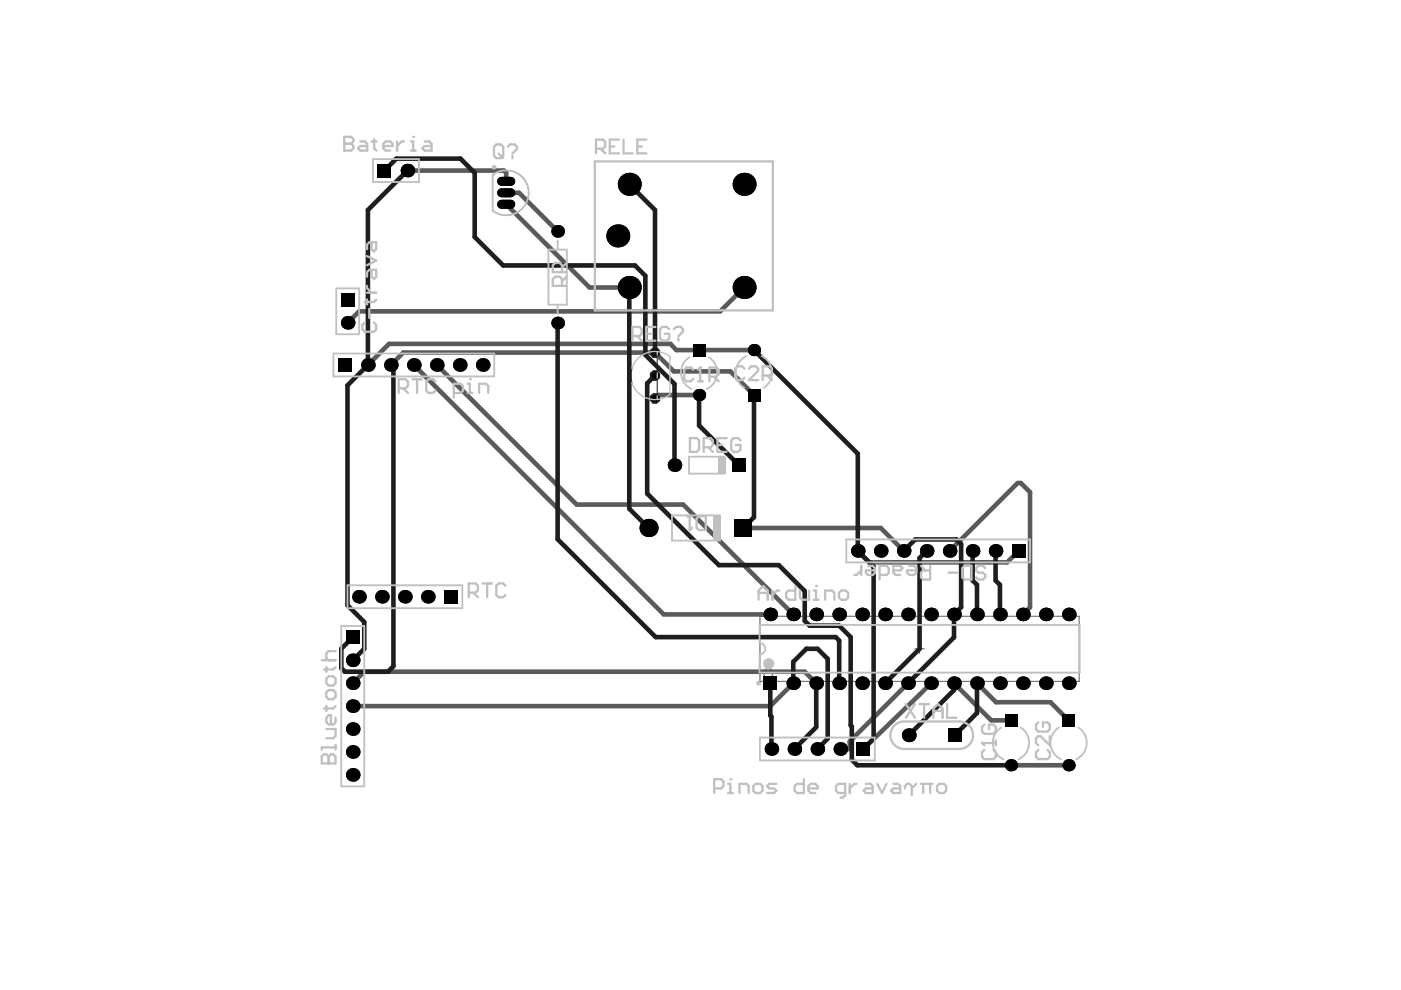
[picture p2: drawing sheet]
<svg xmlns="http://www.w3.org/2000/svg" width="297mm" height="210mm" viewBox="0 0 297 210" stroke-linecap="round" stroke-linejoin="round" font-family="sans-serif">
<g fill="none" stroke="#5a5a5a" stroke-width=".21">
<path d="M104.4 37.1a4.8 4.8 0 0 1 6.4 .6 4.8 4.8 0 0 1 0 6.4 4.8 4.8 0 0 1-6.4 .6M104.4 37.1v7.6M107.3 39.9v1.9M106.3 40.9h2M161.1 130.7h67.7v13.8h-67.7zM194 137.6h1.9M195 136.6v1.9"/>
<circle cx="162.9" cy="142.7" r=".97"/>
</g>
<path d="M134 78.1l-.2 1.5 .2 1.5M139.4 75.3v3.8M139.4 80.2v3.7" fill="none" stroke="#5a5a5a" stroke-width=".29"/>
<g fill="#000">
<circle cx="138.9" cy="79.6" r="1.15"/>
<circle cx="138.9" cy="74.8" r="1.15"/>
<circle cx="138.9" cy="84.5" r="1.15"/>
</g>
<g fill="#5a5a5a">
<circle cx="138.9" cy="84.5" r="1.15"/>
<circle cx="138.9" cy="79.6" r="1.15"/>
<circle cx="138.9" cy="74.8" r="1.15"/>
</g>
<g fill="none" stroke="#5a5a5a" stroke-width=".98">
<path d="M86.4 36.2h20.4l.5 .4v1.8M107.3 40.9h2.7l8.2 8.1M107.3 43.3l17.7 17.7h8.4M82.9 77.4l2.6-2.6h53.4l4 3.9h11.9l5.1 5.1M87.7 77.4l53 52.9h22.6M92.6 77.4l29.7 29.6h22.6l23.3 23.3M157.8 61l-5.1 5h-76.5l-2.5 2.4M159.9 74.2h-16.5l-1.3-1.3h-59.6l-4.5 4.5M148.2 83.8h-8.6l-.7 .7M157.6 111.9h29.1l4.9 4.9M181.9 116.8l2.4 2.4h29.2l2.5-2.4M201.3 116.8l14.5-14.4h.6l2 2v24.4l-1.5 1.5"/>
<path d="M74.8 144.9l2.4-2.5h93.4l2.5 2.5M168.2 144.9l-4.9 4.8h-88.5M192.5 144.9l-12.3 12.3v1.6h-2M197.4 144.9l-14.4 13.9M202.3 144.9l7.9 7.8h4.1M207.1 144.9l4.1 4h11.5l3.9 3.8M214.3 162.3h12.3"/>
</g>
<g fill="#000">
<circle cx="86.4" cy="36.2" r="1.44"/>
<circle cx="133.4" cy="39.1" r="2.44"/>
<circle cx="157.8" cy="39.1" r="2.44"/>
<circle cx="118.2" cy="49" r="1.34"/>
<circle cx="131" cy="50" r="2.44"/>
<circle cx="73.7" cy="68.4" r="1.44"/>
<circle cx="78" cy="77.4" r="1.44"/>
<circle cx="82.9" cy="77.4" r="1.44"/>
<circle cx="87.7" cy="77.4" r="1.44"/>
<circle cx="92.6" cy="77.4" r="1.44"/>
<circle cx="97.5" cy="77.4" r="1.44"/>
<circle cx="102.4" cy="77.4" r="1.44"/>
<circle cx="118.2" cy="68.5" r="1.34"/>
<circle cx="133.4" cy="61" r="2.44"/>
<circle cx="138.9" cy="79.6" r=".68"/>
<circle cx="138.9" cy="74.8" r=".68"/>
<circle cx="157.8" cy="61" r="2.44"/>
<circle cx="159.9" cy="74.2" r="1.29"/>
<circle cx="138.9" cy="84.5" r=".68"/>
<circle cx="143" cy="98.6" r="1.44"/>
<circle cx="148.2" cy="83.8" r="1.29"/>
<circle cx="137.5" cy="111.9" r="1.93"/>
<circle cx="181.9" cy="116.8" r="1.44"/>
<circle cx="186.7" cy="116.8" r="1.44"/>
<circle cx="191.6" cy="116.8" r="1.44"/>
<circle cx="196.5" cy="116.8" r="1.44"/>
<circle cx="201.3" cy="116.8" r="1.44"/>
<circle cx="206.2" cy="116.8" r="1.44"/>
<circle cx="211.1" cy="116.8" r="1.44"/>
<circle cx="74.8" cy="140" r="1.44"/>
<circle cx="76.1" cy="126.5" r="1.44"/>
<circle cx="81" cy="126.5" r="1.44"/>
<circle cx="85.8" cy="126.5" r="1.44"/>
<circle cx="90.7" cy="126.5" r="1.44"/>
<circle cx="163.3" cy="130.3" r="1.44"/>
<circle cx="168.2" cy="130.3" r="1.44"/>
<circle cx="173.1" cy="130.3" r="1.44"/>
<circle cx="177.9" cy="130.3" r="1.44"/>
<circle cx="182.8" cy="130.3" r="1.44"/>
<circle cx="187.7" cy="130.3" r="1.44"/>
<circle cx="192.5" cy="130.3" r="1.44"/>
<circle cx="197.4" cy="130.3" r="1.44"/>
<circle cx="202.3" cy="130.3" r="1.44"/>
<circle cx="207.1" cy="130.3" r="1.44"/>
<circle cx="212" cy="130.3" r="1.44"/>
<circle cx="216.9" cy="130.3" r="1.44"/>
<circle cx="221.7" cy="130.3" r="1.44"/>
<circle cx="226.6" cy="130.3" r="1.44"/>
<circle cx="74.8" cy="159.4" r="1.44"/>
<circle cx="74.8" cy="149.7" r="1.44"/>
<circle cx="74.8" cy="144.9" r="1.44"/>
<circle cx="74.8" cy="154.6" r="1.44"/>
<circle cx="163.6" cy="158.8" r="1.44"/>
<circle cx="168.2" cy="144.9" r="1.44"/>
<circle cx="168.4" cy="158.8" r="1.44"/>
<circle cx="173.1" cy="144.9" r="1.44"/>
<circle cx="173.3" cy="158.8" r="1.44"/>
<circle cx="177.9" cy="144.9" r="1.44"/>
<circle cx="178.2" cy="158.8" r="1.44"/>
<circle cx="182.8" cy="144.9" r="1.44"/>
<circle cx="187.7" cy="144.9" r="1.44"/>
<circle cx="192.5" cy="144.9" r="1.44"/>
<circle cx="192.7" cy="155.9" r="1.46"/>
<circle cx="197.4" cy="144.9" r="1.44"/>
<circle cx="202.3" cy="144.9" r="1.44"/>
<circle cx="207.1" cy="144.9" r="1.44"/>
<circle cx="212" cy="144.9" r="1.44"/>
<circle cx="216.9" cy="144.9" r="1.44"/>
<circle cx="221.7" cy="144.9" r="1.44"/>
<circle cx="226.6" cy="144.9" r="1.44"/>
<circle cx="74.8" cy="164.3" r="1.44"/>
<circle cx="214.3" cy="162.3" r="1.29"/>
<circle cx="226.6" cy="162.3" r="1.29"/>
</g>
<g fill="#000">
<path d="M80.1 34.7h2.9v2.9h-2.9z" fill-rule="evenodd"/>
<path d="M71.7 75.9h2.9v2.9h-2.9z" fill-rule="evenodd"/>
<path d="M72.3 62.1h2.9v2.9h-2.9z" fill-rule="evenodd"/>
<path d="M147 72.9h2.5v2.6h-2.5z" fill-rule="evenodd"/>
<path d="M155.2 97.2h2.9v2.9h-2.9z" fill-rule="evenodd"/>
<path d="M158.6 82.4h2.6v2.7h-2.6z" fill-rule="evenodd"/>
<path d="M155.7 110h3.8v3.8h-3.8z" fill-rule="evenodd"/>
<path d="M214.5 115.3h2.9v3h-2.9z" fill-rule="evenodd"/>
<path d="M73.3 133.7h3v2.9h-3z" fill-rule="evenodd"/>
<path d="M94.1 125.1h2.9v2.9h-2.9z" fill-rule="evenodd"/>
<path d="M161.9 143.4h2.9v2.9h-2.9z" fill-rule="evenodd"/>
<path d="M201 154.4h2.9v2.9h-2.9z" fill-rule="evenodd"/>
<path d="M213.1 151.4h2.6v2.6h-2.6z" fill-rule="evenodd"/>
<path d="M225.3 151.4h2.6v2.6h-2.6z" fill-rule="evenodd"/>
<path d="M181.6 157.3h2.9v3h-2.9z" fill-rule="evenodd"/>
</g>
<path d="M106.3 38.4h2M106.3 43.3h2M106.3 40.9h2" fill="none" stroke="#000" stroke-width="1.9"/>
<g fill="#1e1e1e">
<circle cx="138.9" cy="84.5" r="1.15"/>
<circle cx="138.9" cy="79.6" r="1.15"/>
<circle cx="138.9" cy="74.8" r="1.15"/>
</g>
<g fill="none" stroke="#1e1e1e" stroke-width=".98">
<path d="M81.5 36.2l2.5-2.6h13.6l3 3v13.7l6.1 6h27.9l2.2 2.2v16.7l6.2 6.2v17.2M86.4 36.2l-8.4 8.3v32.9l-4.3 4.3v46.6l3.5 3.6v5.7l-2.4 2.4M133.4 39.1l5.5 5.4v30.3M82.9 77.4h.5v63.9l-1.2 1.1h-9.1l-.7-.8v-4l2.4-2.5M118.2 68.5v45.8l20.8 20.8h38.2l.7 .7v9.1M133.4 61v46.9l4.1 4M138.9 79.6l-1.7 1.7v23.4l15.2 15.1h12.7l5.5 5.5v6.3l1 1.1h6.3l2.5 2.4v18.7l.2 .2v7.1l1.2 1.2h32.5M159.9 74.2l22 22v20.6l3.3 3.4v36.4l-2.2 2.2M148.2 83.8v6.4l8.4 8.4M159.9 83.8v25.9l-2.3 2.2M191.6 116.8l2.4-2.4h8.8l1 .9v13.5l-1.5 1.5v4.8l-9.8 9.8M196.5 116.8l-1.5 1.5v19.3l-7.3 7.3"/>
<path d="M206.2 116.8v6.3l.9 .9v6.3M211.1 116.8v6.3l.9 .9v6.3M163.3 144.9v6.8l.3 .2v6.9M168.2 144.9v-4.6l2.8-2.7h2.3l2.2 2.1v16.9l-2.2 2.2M173.1 144.9v9.3l-4.7 4.6M202.3 144.9v1.4l-9.6 9.6M207.1 144.9v6.3l-4.7 4.7"/>
</g>
<g fill="#000">
<circle cx="86.4" cy="36.2" r="1.44"/>
<circle cx="133.4" cy="39.1" r="2.44"/>
<circle cx="157.8" cy="39.1" r="2.44"/>
<circle cx="118.2" cy="49" r="1.34"/>
<circle cx="131" cy="50" r="2.44"/>
<circle cx="73.7" cy="68.4" r="1.44"/>
<circle cx="78" cy="77.4" r="1.44"/>
<circle cx="82.9" cy="77.4" r="1.44"/>
<circle cx="87.7" cy="77.4" r="1.44"/>
<circle cx="92.6" cy="77.4" r="1.44"/>
<circle cx="97.5" cy="77.4" r="1.44"/>
<circle cx="102.4" cy="77.4" r="1.44"/>
<circle cx="118.2" cy="68.5" r="1.34"/>
<circle cx="133.4" cy="61" r="2.44"/>
<circle cx="138.9" cy="79.6" r=".68"/>
<circle cx="138.9" cy="74.8" r=".68"/>
<circle cx="157.8" cy="61" r="2.44"/>
<circle cx="159.9" cy="74.2" r="1.29"/>
<circle cx="138.9" cy="84.5" r=".68"/>
<circle cx="143" cy="98.6" r="1.44"/>
<circle cx="148.2" cy="83.8" r="1.29"/>
<circle cx="137.5" cy="111.9" r="1.93"/>
<circle cx="181.9" cy="116.8" r="1.44"/>
<circle cx="186.7" cy="116.8" r="1.44"/>
<circle cx="191.6" cy="116.8" r="1.44"/>
<circle cx="196.5" cy="116.8" r="1.44"/>
<circle cx="201.3" cy="116.8" r="1.44"/>
<circle cx="206.2" cy="116.8" r="1.44"/>
<circle cx="211.1" cy="116.8" r="1.44"/>
<circle cx="74.8" cy="140" r="1.44"/>
<circle cx="76.1" cy="126.5" r="1.44"/>
<circle cx="81" cy="126.5" r="1.44"/>
<circle cx="85.8" cy="126.5" r="1.44"/>
<circle cx="90.7" cy="126.5" r="1.44"/>
<circle cx="163.3" cy="130.3" r="1.44"/>
<circle cx="168.2" cy="130.3" r="1.44"/>
<circle cx="173.1" cy="130.3" r="1.44"/>
<circle cx="177.9" cy="130.3" r="1.44"/>
<circle cx="182.8" cy="130.3" r="1.44"/>
<circle cx="187.7" cy="130.3" r="1.44"/>
<circle cx="192.5" cy="130.3" r="1.44"/>
<circle cx="197.4" cy="130.3" r="1.44"/>
<circle cx="202.3" cy="130.3" r="1.44"/>
<circle cx="207.1" cy="130.3" r="1.44"/>
<circle cx="212" cy="130.3" r="1.44"/>
<circle cx="216.9" cy="130.3" r="1.44"/>
<circle cx="221.7" cy="130.3" r="1.44"/>
<circle cx="226.6" cy="130.3" r="1.44"/>
<circle cx="74.8" cy="159.4" r="1.44"/>
<circle cx="74.8" cy="149.7" r="1.44"/>
<circle cx="74.8" cy="144.9" r="1.44"/>
<circle cx="74.8" cy="154.6" r="1.44"/>
<circle cx="163.6" cy="158.8" r="1.44"/>
<circle cx="168.2" cy="144.9" r="1.44"/>
<circle cx="168.4" cy="158.8" r="1.44"/>
<circle cx="173.1" cy="144.9" r="1.44"/>
<circle cx="173.3" cy="158.8" r="1.44"/>
<circle cx="177.9" cy="144.9" r="1.44"/>
<circle cx="178.2" cy="158.8" r="1.44"/>
<circle cx="182.8" cy="144.9" r="1.44"/>
<circle cx="187.7" cy="144.9" r="1.44"/>
<circle cx="192.5" cy="144.9" r="1.44"/>
<circle cx="192.7" cy="155.9" r="1.46"/>
<circle cx="197.4" cy="144.9" r="1.44"/>
<circle cx="202.3" cy="144.9" r="1.44"/>
<circle cx="207.1" cy="144.9" r="1.44"/>
<circle cx="212" cy="144.9" r="1.44"/>
<circle cx="216.9" cy="144.9" r="1.44"/>
<circle cx="221.7" cy="144.9" r="1.44"/>
<circle cx="226.6" cy="144.9" r="1.44"/>
<circle cx="74.8" cy="164.3" r="1.44"/>
<circle cx="214.3" cy="162.3" r="1.29"/>
<circle cx="226.6" cy="162.3" r="1.29"/>
</g>
<g fill="#000">
<path d="M80.1 34.7h2.9v2.9h-2.9z" fill-rule="evenodd"/>
<path d="M71.7 75.9h2.9v2.9h-2.9z" fill-rule="evenodd"/>
<path d="M72.3 62.1h2.9v2.9h-2.9z" fill-rule="evenodd"/>
<path d="M147 72.9h2.5v2.6h-2.5z" fill-rule="evenodd"/>
<path d="M155.2 97.2h2.9v2.9h-2.9z" fill-rule="evenodd"/>
<path d="M158.6 82.4h2.6v2.7h-2.6z" fill-rule="evenodd"/>
<path d="M155.7 110h3.8v3.8h-3.8z" fill-rule="evenodd"/>
<path d="M214.5 115.3h2.9v3h-2.9z" fill-rule="evenodd"/>
<path d="M73.3 133.7h3v2.9h-3z" fill-rule="evenodd"/>
<path d="M94.1 125.1h2.9v2.9h-2.9z" fill-rule="evenodd"/>
<path d="M161.9 143.4h2.9v2.9h-2.9z" fill-rule="evenodd"/>
<path d="M201 154.4h2.9v2.9h-2.9z" fill-rule="evenodd"/>
<path d="M213.1 151.4h2.6v2.6h-2.6z" fill-rule="evenodd"/>
<path d="M225.3 151.4h2.6v2.6h-2.6z" fill-rule="evenodd"/>
<path d="M181.6 157.3h2.9v3h-2.9z" fill-rule="evenodd"/>
</g>
<path d="M106.3 38.4h2M106.3 43.3h2M106.3 40.9h2" fill="none" stroke="#000" stroke-width="1.9"/>
<g fill="none" stroke="#c0c0c0" stroke-width=".39">
<path d="M79.1 33.7h9.7v4.9h-9.7zM104.4 37.1v7.6M116.3 52.9h3.9v11.7h-3.9zM118.2 51v1.9M70.7 75h34.1v4.8h-34.1zM71.3 61.1h4.9v9.8h-4.9zM118.2 64.6v1.9M153.6 96.8h-7.5v3.6h7.5M152.6 109.3h-10.1v5.3h10.1M179.4 114.4h39v4.8h-39zM72.4 132.7h4.8v34h-4.8zM73.7 124.1h24.3v4.9h-24.3z"/>
<path d="M161 136.3v-3.8h67.9v10.1h-67.9v-3.8M161.1 156.4h24.4v4.8h-24.4z"/>
</g>
<path d="M139.4 74.5v.8M139.4 79.1v1.1M142 75.6v8M139.4 83.9v.8" fill="none" stroke="#c0c0c0" stroke-width=".29"/>
<path d="M126.1 34.2h37.8v31.6h-37.8zM191.7 158.8h11.7M191.7 153h11.7" fill="none" stroke="#c0c0c0" stroke-width=".49"/>
<g fill="#c0c0c0">
<path d="M152.2 96.8h1.6v3.6h-1.6z" fill-rule="evenodd"/>
<path d="M151.3 109.3h1.5v5.3h-1.5z" fill-rule="evenodd"/>
</g>
<path d="M119.2 57.7v-1.5l-.5-.4h-1l-.5 .4v1.5h2.9M120.1 58.7l-.9 .9M120.1 55.8l-.9 .9M119.2 60.6v-1.4l-.5-.5h-1l-.5 .5v1.4h2.9M145.7 109.5h1M146.2 109.5v2.9M147.7 110l.5-.5h1.4v2.9h-1.4l-.5-.5z" fill="none" stroke="#c0c0c0" stroke-width=".49"/>
<circle cx="146.2" cy="112.4" r=".24" fill="#c0c0c0"/>
<path d="M146.7 111.9l-.5 .5M192 149.3l2 2.9M194 149.3l-2 2.9M195 149.3h1.9M195.9 149.3v2.9M197.9 152.2v-2l1-.9 .9 .9v2M197.9 150.7h1.9M200.8 149.3v2.9h2M68.2 161.9h2.9v-1.5l-.4-.5h-.5l-.5 .5v1.5" fill="none" stroke="#c0c0c0" stroke-width=".49"/>
<circle cx="69.7" cy="161.9" r=".24" fill="#c0c0c0"/>
<g fill="none" stroke="#c0c0c0" stroke-width=".49">
<path d="M104.7 31.1l.5-.5h1l.5 .5v2l-.5 .4h-1l-.5-.4zM105.7 32.6l1 .9M107.7 31.1l.4-.5h1l.5 .5v.5l-1 1M108.6 33.1v.4M147 78.4l-.5-.5h-1l-.4 .5v1.9l.4 .5h1l.5-.5M148.5 77.9v2.9M146.3 92.9h1.4l.5 .5v1.9l-.5 .5h-1.4zM148 80.8h1M149.2 94.8h1.5l.4-.5v-.9l-.4-.5h-1.5v2.9M150.2 94.8l.9 1M152.1 94.3h1M154.1 92.9h-2v2.9h2"/>
<path d="M157 93.4l-.5-.5h-1l-.5 .5v1.9l.5 .5h1l.5-.5v-1h-1M68.2 140h2.9M71.1 138h-1.4l-.5 .5v1l.5 .5M99.4 125.7h1.4l.5-.5v-1l-.5-.5h-1.4v2.9M100.4 125.7l.9 .9M102.3 123.7h2M103.3 123.7v2.9M107.2 124.2l-.5-.5h-1l-.5 .5v1.9l.5 .5h1l.5-.5M69.2 143.9l.5-.5h1l.4 .5v1l-.4 .4h-1l-.5-.4zM69.2 146.8l.5-.5h1l.4 .5v1l-.4 .5h-1l-.5-.5zM69.2 154.6h1.9v1.4l-.4 .5h-1.5M69.2 141.4v1"/>
<path d="M69.2 149.7v1M71.1 158.5h-2.9v.4M71.1 152.1v1l-.4 .5h-1l-.5-.5v-1l.5-.4h.5v1.9M71.1 158v.9M71.1 149.7l-.4 .5h-2M71.1 141.4l-.4 .5h-2M68.2 161.9v-1.5l.5-.5h.5l.5 .5v1.5"/>
</g>
<circle cx="148.5" cy="77.9" r=".24" fill="#c0c0c0"/>
<path d="M148.5 77.9l-.5 .5M150.4 79.9h1.5l.5-.5v-1l-.5-.5h-1.5v2.9M151.4 79.9l1 .9M208.2 157.5h2.9M208.7 159l-.5 .5v1l.5 .4h1.9l.5-.4v-1l-.5-.5M211.1 157.1v.9" fill="none" stroke="#c0c0c0" stroke-width=".49"/>
<circle cx="208.2" cy="157.5" r=".24" fill="#c0c0c0"/>
<path d="M134.1 71.3h1.5l.4-.5v-1l-.4-.5h-1.5v2.9M135.1 71.3l.9 .9M137 70.8h1M139 69.3h-2v2.9h2M141.9 69.8l-.5-.5h-1l-.5 .5v1.9l.5 .5h1l.5-.5v-.9h-1M142.9 69.8l.5-.5h.9l.5 .5v.5l-1 1M143.8 71.7v.5M208.2 157.5l.5 .5M208.7 153.7l-.5 .4v1l.5 .5h1.9l.5-.5v-1l-.5-.4h-.9v.9M151.4 167.2h1.5l.5-.5v-1l-.5-.5h-1.5v2.9M154.4 168.1h.9M154.4 166.2h.4v1.9" fill="none" stroke="#c0c0c0" stroke-width=".49"/>
<circle cx="154.8" cy="165.2" r=".24" fill="#c0c0c0"/>
<g fill="none" stroke="#c0c0c0" stroke-width=".49">
<path d="M126.4 31.5h1.4l.5-.4v-1l-.5-.5h-1.4v2.9M127.3 31.5l1 1M129.3 31.1h1M131.2 29.6h-1.9v2.9h1.9M132.2 29.6v2.9h1.9M135.1 31.1h1M137.1 29.6h-2v2.9h2M182.6 120v1.9M184.1 120h.9l.5 .5v.9l-.5 .5h-.9l-.5-.5v-.5h1.9M192.8 120h1l.5 .5v.9l-.5 .5h-1l-.5-.5v-.5h2M195.3 120l.9 .9M197.2 120v2.9h-1.5l-.4-.5v-1l.4-.5h1.5"/>
<path d="M160.8 127.2v-2l1-1 1 1v2M160.8 125.7h2M163.8 125.2v2M165.2 125.2h-.5l-.9 1M168.6 124.2v3h-1.4l-.5-.5v-1l.5-.5h1.4M169.6 125.2v1.5l.5 .5h1.4v-2M172.5 125.2h.5v2M172.5 127.2h1M182.6 120.9l-1 1h-.5M186.5 121.9h1.5l.4-.5v-.9l-.4-.5h-1.5v2.9M189.4 120.9h1.5l.5-.4-.5-.5h-1.5v1.4l.5 .5h1M201.1 121.4h1.9"/>
<path d="M204 120.5l.5-.5h1.5v2.9h-1.5l-.5-.5zM208.9 120.5l-.5-.5h-1l-.5 .5v.4l.5 .5h1l.5 .5v.5l-.5 .5h-1l-.5-.5M156.8 168.1v-1.9h1.5l.4 .5v1.4M159.7 166.7l.5-.5h1l.5 .5v.9l-.5 .5h-1l-.5-.5zM164.6 166.2h-1.5l-.5 .5 .5 .5h1l.5 .4-.5 .5h-1.5M170.4 165.2v2.9h-1.4l-.5-.5v-.9l.5-.5h1.4M171.4 167.2h1.9v-.5l-.4-.5h-1l-.5 .5v.9l.5 .5h1M179.2 168.1h-1.5l-.5-.5v-.9l.5-.5h1.5v2.4l-.5 .5h-.5M180.2 166.2v1.9M181.6 166.2h-.5l-.9 1M183.6 166.2h.9l.5 .5v1.4h-1.4l-.5-.5 .5-.4h1.4M186 166.2l1 1.9 1-1.9"/>
<path d="M189.4 166.2h1l.5 .5v1.4h-1.5l-.5-.5 .5-.4h1.5M191.9 167.2v-.5l.4-.5h.5l.5 .5v1.9M194.3 166.2l-1 1M195.3 166.2h2.4M195.7 166.2v1.9M197.2 166.2v1.9M198.7 166.7l.5-.5h.9l.5 .5v.9l-.5 .5h-.9l-.5-.5z"/>
</g>
<circle cx="173" cy="124.2" r=".24" fill="#c0c0c0"/>
<g fill="none" stroke="#c0c0c0" stroke-width=".49">
<path d="M77.8 54.3l2 1-2 .9M78.8 51.4v1.4l.5 .5 .5-.5v-1.4h-1.5l-.5 .5v.9M78.8 57.2v1.5l.5 .5 .5-.5v-1.5h-1.5l-.5 .5v1M77.3 68.4l-.5 .5v.9l.5 .5h2l.5-.5v-.9l-.5-.5M77.8 60.6v.5l1 1M77.8 63.5v1M77.8 62.1h2M78.3 65.5v1.9M79.8 63.5l-.5 .5h-2M157.8 78.2l-.5-.5h-.9l-.5 .5v1.9l.5 .5h.9l.5-.5M158.8 78.2l.5-.5h.9l.5 .5v.4l-1.9 2h1.9M161.7 79.6h1.5l.5-.5v-.9l-.5-.5h-1.5v2.9"/>
<path d="M162.7 79.6l1 1M84.5 82.3h1.5l.5-.4v-1l-.5-.5h-1.5v2.9M85.5 82.3l1 1M87.5 80.4h1.9M88.4 80.4v2.9M92.3 80.9l-.5-.5h-.9l-.5 .5v1.9l.5 .5h.9l.5-.5M96.2 83.3h1.5l.5-.5v-.9l-.5-.5h-1.5v2.9M99.1 83.3h1M99.1 81.4h.5v1.9M175 127.2v-2h1.4l.5 .5v1.5M177.9 125.7l.5-.5h.9l.5 .5v1l-.5 .5h-.9l-.5-.5zM220.1 159l-.4 .5v1l.4 .4h2l.5-.4v-1l-.5-.5"/>
<path d="M220.1 153.2l-.4 .5v.9l.4 .5h2l.5-.5v-.9l-.5-.5h-1v.9M222.6 156.1v1.9l-2-1.9h-.5l-.4 .5v.9l.4 .5"/>
</g>
<circle cx="99.6" cy="80.4" r=".24" fill="#c0c0c0"/>
<path d="M73 29v2.9h1.5l.4-.5v-.4l-.4-.5h-1.5M101.6 83.3v-1.9h1.4l.5 .5v1.4" fill="none" stroke="#c0c0c0" stroke-width=".49"/>
<circle cx="73" cy="30.5" r=".24" fill="#c0c0c0"/>
<path d="M73 29h1.5l.4 .5v.5l-.4 .5h-1.5M76.4 30h1l.5 .5v1.4h-1.5l-.5-.5 .5-.4h1.5M78.8 30h1M79.3 29.5v1.9l.5 .5M81.3 31h1.9v-.5l-.5-.5h-.9l-.5 .5v.9l.5 .5h.9M84.2 30v1.9M85.7 30h-.5l-1 1M87.1 30h.5v1.9M87.1 31.9h1" fill="none" stroke="#c0c0c0" stroke-width=".49"/>
<circle cx="87.6" cy="29" r=".24" fill="#c0c0c0"/>
<g fill="none" stroke="#c0c0c0" stroke-width=".49">
<path d="M90 30h1l.5 .5v1.4h-1.5l-.5-.5 .5-.4h1.5M191.7 153a2.92 2.92 0 0 0-2.9 2.9 2.92 2.92 0 0 0 2.9 2.9M203.4 153a2.92 2.92 0 0 1 2.9 2.9 2.92 2.92 0 0 1-2.9 2.9"/>
<circle cx="104.7" cy="35.5" r=".24"/>
<circle cx="160.8" cy="144.9" r=".24"/>
</g>
<path d="M104.4 37.1a4.8 4.8 0 0 1 6.4 .6 4.8 4.8 0 0 1 0 6.4 4.8 4.8 0 0 1-6.4 .6M146.2 75.7a3.8 3.8 0 0 0 .4 6.8M150.3 75.7a3.8 3.8 0 0 1-.5 6.8M158.3 75.5a3.8 3.8 0 0 0-.5 6.7M161.5 75.5a3.8 3.8 0 0 1 .4 6.7M161 136.3a1.22 1.22 0 0 1 1.2 1.3 1.22 1.22 0 0 1-1.2 1.2M212.3 154.3a3.8 3.8 0 0 0 .4 6.7M216.4 154.3a3.8 3.8 0 0 1-.5 6.7M224.5 154.3a3.8 3.8 0 0 0 .5 6.7M228.6 154.3a3.8 3.8 0 0 1-.4 6.7" fill="none" stroke="#c0c0c0" stroke-width=".39"/>
<path d="M142 75.6a5.1 5.1 0 0 0-8 2.5M134 81.1a5.1 5.1 0 0 0 8 2.5" fill="none" stroke="#c0c0c0" stroke-width=".29"/>
<circle cx="163" cy="140.7" r=".58" fill="none" stroke="#c0c0c0" stroke-width="1.2"/>
</svg>
